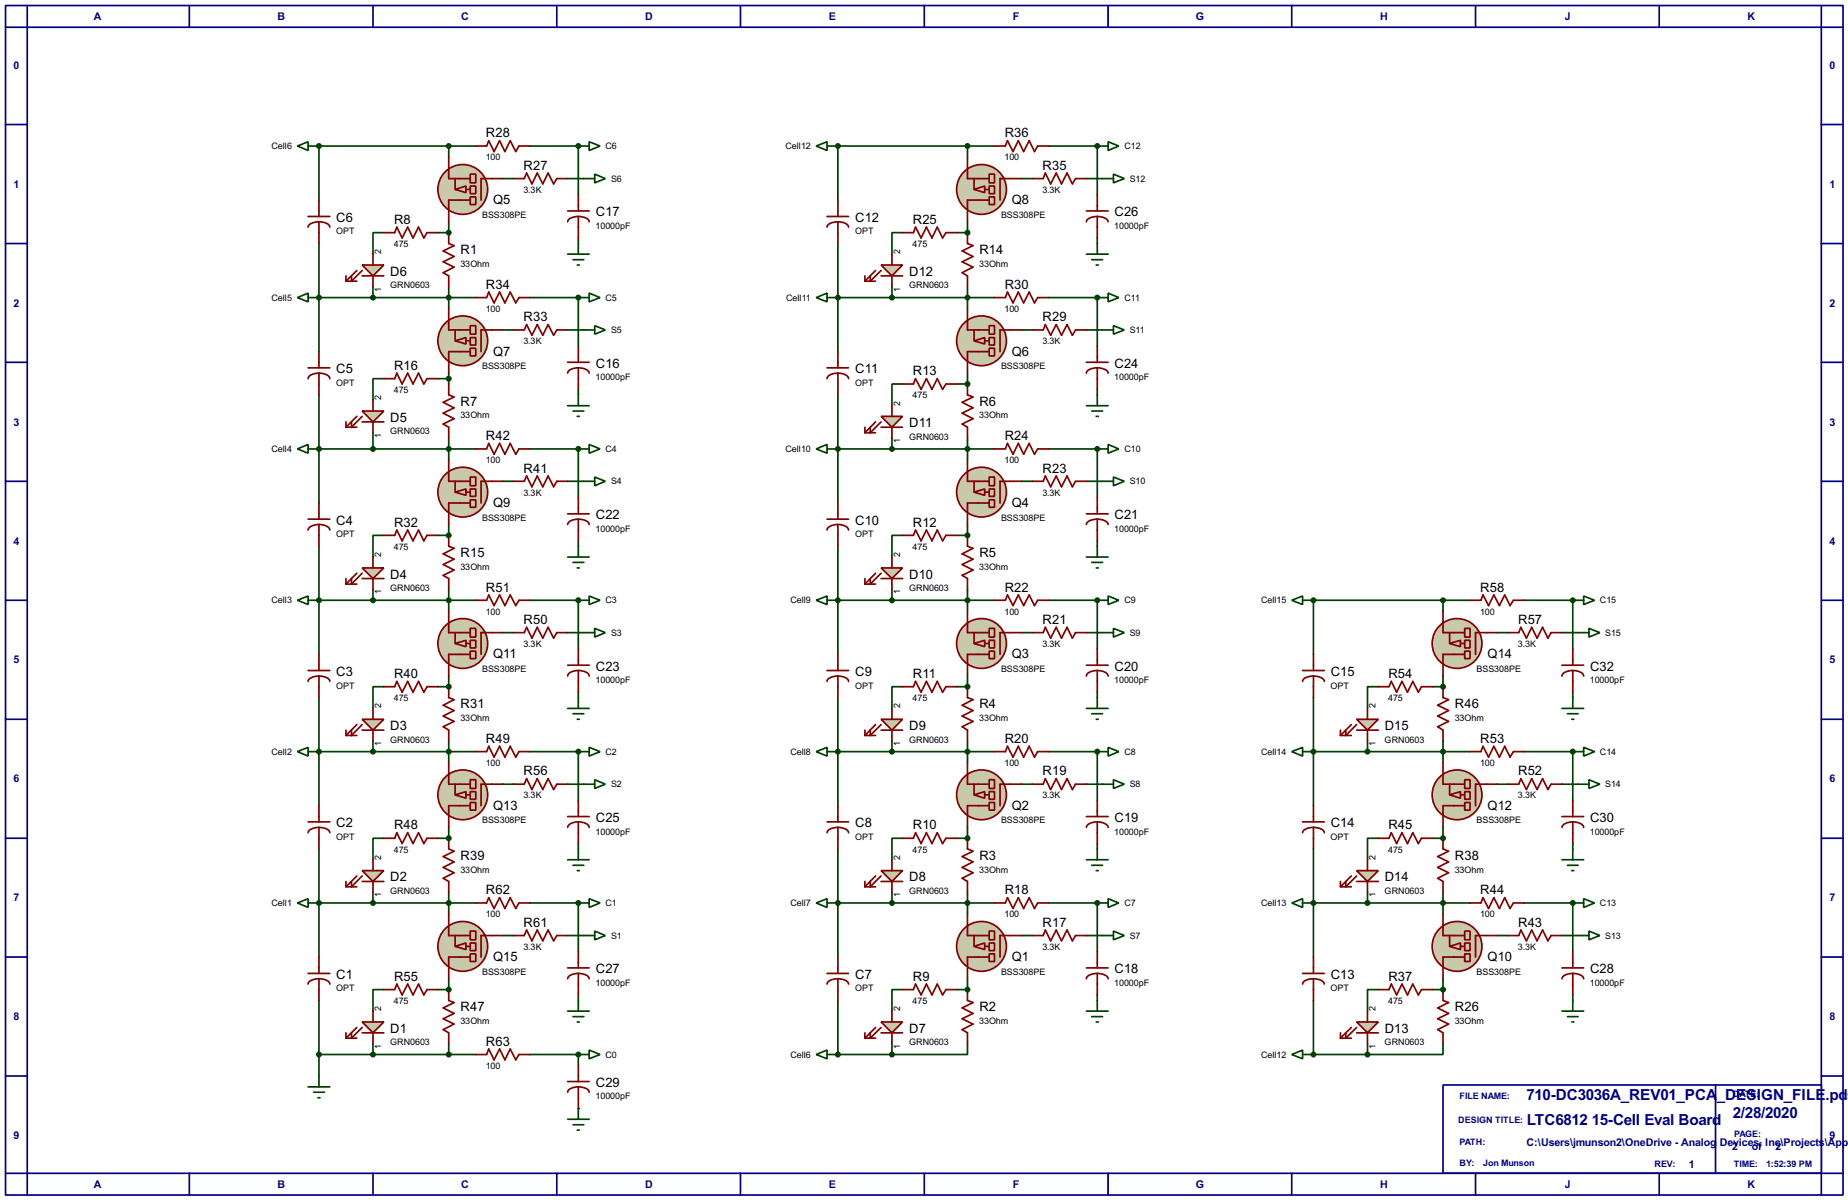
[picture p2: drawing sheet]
<svg xmlns="http://www.w3.org/2000/svg" width="434mm" height="282mm" viewBox="0 0 434 282" stroke-linecap="round" stroke-linejoin="round" font-family="sans-serif">
<defs><g id="words">
<g font-size="4" fill="#000080">
<text x="358.7" y="258.4">710-DC3036A_REV01_PCA</text>
<text x="403.5" y="258.4">_DESIGN_FILE</text>
<text x="407.2" y="262.5">2/28/2020</text>
<text x="429" y="258.4">.pd</text>
<text x="434.1" y="258.4">s</text>
<text x="358.8" y="264.2">LTC6812</text>
<text x="374.1" y="264.2">15-Cell Eval Board</text>
</g>
<g font-size="3.4">
<text x="114.2" y="32.3">R28</text>
<text x="236.1" y="32.3">R36</text>
<text x="123.1" y="39.9">R27</text>
<text x="245" y="39.9">R35</text>
<text x="115.9" y="48">Q5</text>
<text x="237.8" y="48">Q8</text>
<text x="79" y="52.1">C6</text>
<text x="92.6" y="52.6">R8</text>
<text x="140" y="50.8">C17</text>
<text x="201" y="52.1">C12</text>
<text x="214.5" y="52.6">R25</text>
<text x="261.9" y="50.8">C26</text>
<text x="108.3" y="59.8">R1</text>
<text x="230.2" y="59.8">R14</text>
<text x="91.7" y="64.8">D6</text>
<text x="213.7" y="64.8">D12</text>
<text x="114.2" y="67.8">R34</text>
<text x="236.1" y="67.8">R30</text>
<text x="123.1" y="75.5">R33</text>
<text x="245" y="75.5">R29</text>
<text x="115.9" y="83.6">Q7</text>
<text x="237.8" y="83.6">Q6</text>
<text x="79" y="87.7">C5</text>
<text x="92.6" y="86.8">R16</text>
<text x="140" y="86.4">C16</text>
<text x="201" y="87.7">C11</text>
<text x="214.5" y="88.2">R13</text>
<text x="261.9" y="86.4">C24</text>
<text x="108.3" y="95.3">R7</text>
<text x="230.2" y="95.3">R6</text>
<text x="91.7" y="99.1">D5</text>
<text x="213.7" y="100.3">D11</text>
<text x="114.2" y="103.4">R42</text>
<text x="236.1" y="103.4">R24</text>
<text x="123.1" y="111">R41</text>
<text x="245" y="111">R23</text>
<text x="115.9" y="119.1">Q9</text>
<text x="237.8" y="119.1">Q4</text>
<text x="79" y="123.3">C4</text>
<text x="92.6" y="123.7">R32</text>
<text x="140" y="122">C22</text>
<text x="201" y="123.3">C10</text>
<text x="214.5" y="123.7">R12</text>
<text x="261.9" y="122">C21</text>
<text x="108.3" y="130.9">R15</text>
<text x="230.2" y="130.9">R5</text>
<text x="91.7" y="136">D4</text>
<text x="213.7" y="136">D10</text>
<text x="114.2" y="139">R51</text>
<text x="236.1" y="139">R22</text>
<text x="347.9" y="139">R58</text>
<text x="123.1" y="146.6">R50</text>
<text x="245" y="146.6">R21</text>
<text x="356.8" y="146.6">R57</text>
<text x="115.9" y="154.7">Q11</text>
<text x="237.8" y="154.7">Q3</text>
<text x="349.6" y="154.7">Q14</text>
<text x="79" y="158.8">C3</text>
<text x="92.6" y="159.3">R40</text>
<text x="140" y="157.5">C23</text>
<text x="201" y="158.8">C9</text>
<text x="214.5" y="159.3">R11</text>
<text x="261.9" y="157.5">C20</text>
<text x="312.7" y="158.8">C15</text>
<text x="326.3" y="159.3">R54</text>
<text x="373.7" y="157.5">C32</text>
<text x="108.3" y="166.4">R31</text>
<text x="230.2" y="166.4">R4</text>
<text x="341.9" y="166.4">R46</text>
<text x="91.7" y="171.5">D3</text>
<text x="213.7" y="171.5">D9</text>
<text x="325.4" y="171.5">D15</text>
<text x="114.2" y="174.5">R49</text>
<text x="236.1" y="174.5">R20</text>
<text x="347.9" y="174.5">R53</text>
<text x="123.1" y="182.1">R56</text>
<text x="245" y="182.1">R19</text>
<text x="356.8" y="182.1">R52</text>
<text x="115.9" y="190.3">Q13</text>
<text x="237.8" y="190.3">Q2</text>
<text x="349.6" y="190.3">Q12</text>
<text x="79" y="194.4">C2</text>
<text x="92.6" y="194.8">R48</text>
<text x="140" y="193.1">C25</text>
<text x="201" y="194.4">C8</text>
<text x="214.5" y="194.8">R10</text>
<text x="261.9" y="193.1">C19</text>
<text x="312.7" y="194.4">C14</text>
<text x="326.3" y="194.8">R45</text>
<text x="373.7" y="193.1">C30</text>
<text x="108.3" y="202">R39</text>
<text x="230.2" y="202">R3</text>
<text x="341.9" y="202">R38</text>
<text x="91.7" y="207.1">D2</text>
<text x="213.7" y="207.1">D8</text>
<text x="325.4" y="207.1">D14</text>
<text x="114.2" y="210.1">R62</text>
<text x="236.1" y="210.1">R18</text>
<text x="347.9" y="210.1">R44</text>
<text x="123.1" y="217.7">R61</text>
<text x="245" y="217.7">R17</text>
<text x="356.8" y="217.7">R43</text>
<text x="115.9" y="225.8">Q15</text>
<text x="237.8" y="225.8">Q1</text>
<text x="349.6" y="225.8">Q10</text>
<text x="79" y="229.9">C1</text>
<text x="92.6" y="230.4">R55</text>
<text x="140" y="228.7">C27</text>
<text x="201" y="229.9">C7</text>
<text x="214.5" y="230.4">R9</text>
<text x="261.9" y="228.7">C18</text>
<text x="312.7" y="229.9">C13</text>
<text x="326.3" y="230.4">R37</text>
<text x="373.7" y="228.7">C28</text>
<text x="108.3" y="237.6">R47</text>
<text x="230.2" y="237.6">R2</text>
<text x="341.9" y="237.6">R26</text>
<text x="91.7" y="242.6">D1</text>
<text x="114.2" y="245.6">R63</text>
<text x="213.7" y="242.6">D7</text>
<text x="325.4" y="242.6">D13</text>
<text x="140" y="255.3">C29</text>
</g>
<g font-size="2.8" fill="#000080">
<text x="22" y="4.7">A</text>
<text x="65.2" y="4.7">B</text>
<text x="108.4" y="4.7">C</text>
<text x="151.6" y="4.7">D</text>
<text x="194.8" y="4.7">E</text>
<text x="238" y="4.7">F</text>
<text x="281" y="4.7">G</text>
<text x="324.3" y="4.7">H</text>
<text x="367.7" y="4.7">J</text>
<text x="410.6" y="4.7">K</text>
<text x="3.2" y="16.1">0</text>
<text x="429.9" y="16.1">0</text>
<text x="3.2" y="44.1">1</text>
<text x="429.9" y="44.1">1</text>
<text x="3.2" y="72">2</text>
<text x="429.9" y="72">2</text>
<text x="3.2" y="100">3</text>
<text x="429.9" y="100">3</text>
<text x="3.2" y="127.9">4</text>
<text x="429.9" y="127.9">4</text>
<text x="3.2" y="155.8">5</text>
<text x="429.9" y="155.8">5</text>
<text x="3.2" y="183.8">6</text>
<text x="429.9" y="183.8">6</text>
<text x="3.2" y="211.7">7</text>
<text x="429.9" y="211.7">7</text>
<text x="3.2" y="239.7">8</text>
<text x="429.9" y="239.7">8</text>
<text x="3.2" y="267.6">9</text>
<text x="358.7" y="269.2">C:\Users\jmunson2\OneDrive - Analog</text>
<text x="404.1" y="269.2">Devices, Inc\Projects</text>
<text x="428.8" y="269.2">\App</text>
<text x="429.9" y="267.6">9</text>
<text x="396.9" y="274.3">1</text>
<text x="407.1" y="270.2">2</text>
<text x="411.7" y="270.2">of</text>
<text x="417.2" y="270.2">2</text>
<text x="22" y="279">A</text>
<text x="65.2" y="279">B</text>
<text x="108.4" y="279">C</text>
<text x="151.6" y="279">D</text>
<text x="194.8" y="279">E</text>
<text x="238" y="279">F</text>
<text x="281" y="279">G</text>
<text x="324.3" y="279">H</text>
<text x="367.7" y="279">J</text>
<text x="410.6" y="279">K</text>
</g>
<g font-size="2.4">
<text x="63.8" y="35">Cell6</text>
<text x="142.3" y="35">C6</text>
<text x="184.6" y="35">Cell12</text>
<text x="264.2" y="35">C12</text>
<text x="114.2" y="37.7">100</text>
<text x="236.1" y="37.7">100</text>
<text x="123" y="45.3">3.3K</text>
<text x="143.6" y="42.7">S6</text>
<text x="245" y="45.3">3.3K</text>
<text x="265.5" y="42.7">S12</text>
<text x="113.3" y="51.2">BSS308PE</text>
<text x="140" y="53.8">10000pF</text>
<text x="235.2" y="51.2">BSS308PE</text>
<text x="261.9" y="53.8">10000pF</text>
<text x="79" y="55">OPT</text>
<text x="89.6" y="59.7" transform="rotate(-90 89.6 59.7)">2</text>
<text x="92.6" y="58">475</text>
<text x="200.9" y="55">OPT</text>
<text x="211.5" y="59.7" transform="rotate(-90 211.5 59.7)">2</text>
<text x="214.5" y="58">475</text>
<text x="108.2" y="62.7">33Ohm</text>
<text x="230.1" y="62.7">33Ohm</text>
<text x="63.8" y="70.6">Cell5</text>
<text x="89.6" y="68.5" transform="rotate(-90 89.6 68.5)">1</text>
<text x="91.7" y="67.7">GRN0603</text>
<text x="142.3" y="70.6">C5</text>
<text x="184.7" y="70.6">Cell11</text>
<text x="211.5" y="68.5" transform="rotate(-90 211.5 68.5)">1</text>
<text x="213.6" y="67.7">GRN0603</text>
<text x="264.2" y="70.6">C11</text>
<text x="114.2" y="73.3">100</text>
<text x="236.1" y="73.3">100</text>
<text x="123" y="80.8">3.3K</text>
<text x="143.6" y="78.2">S5</text>
<text x="245" y="80.8">3.3K</text>
<text x="265.5" y="78.2">S11</text>
<text x="113.3" y="86.7">BSS308PE</text>
<text x="140" y="89.4">10000pF</text>
<text x="235.2" y="86.7">BSS308PE</text>
<text x="261.9" y="89.4">10000pF</text>
<text x="79" y="90.7">OPT</text>
<text x="89.6" y="94" transform="rotate(-90 89.6 94)">2</text>
<text x="92.6" y="92.3">475</text>
<text x="200.9" y="90.7">OPT</text>
<text x="211.5" y="95.3" transform="rotate(-90 211.5 95.3)">2</text>
<text x="214.5" y="93.6">475</text>
<text x="108.2" y="98.2">33Ohm</text>
<text x="230.1" y="98.2">33Ohm</text>
<text x="63.8" y="106.2">Cell4</text>
<text x="89.6" y="102.8" transform="rotate(-90 89.6 102.8)">1</text>
<text x="91.7" y="102.1">GRN0603</text>
<text x="142.3" y="106.2">C4</text>
<text x="184.6" y="106.2">Cell10</text>
<text x="211.5" y="104.1" transform="rotate(-90 211.5 104.1)">1</text>
<text x="213.6" y="103.4">GRN0603</text>
<text x="264.2" y="106.2">C10</text>
<text x="114.2" y="108.8">100</text>
<text x="143.6" y="113.8">S4</text>
<text x="236.1" y="108.8">100</text>
<text x="265.5" y="113.8">S10</text>
<text x="123" y="116.5">3.3K</text>
<text x="245" y="116.5">3.3K</text>
<text x="113.3" y="122.3">BSS308PE</text>
<text x="140" y="124.9">10000pF</text>
<text x="235.2" y="122.3">BSS308PE</text>
<text x="261.9" y="124.9">10000pF</text>
<text x="79" y="126.2">OPT</text>
<text x="89.6" y="130.9" transform="rotate(-90 89.6 130.9)">2</text>
<text x="92.6" y="129.2">475</text>
<text x="200.9" y="126.2">OPT</text>
<text x="211.5" y="130.9" transform="rotate(-90 211.5 130.9)">2</text>
<text x="214.5" y="129.2">475</text>
<text x="108.2" y="133.8">33Ohm</text>
<text x="230.1" y="133.8">33Ohm</text>
<text x="63.8" y="141.7">Cell3</text>
<text x="89.6" y="139.6" transform="rotate(-90 89.6 139.6)">1</text>
<text x="91.7" y="138.9">GRN0603</text>
<text x="142.3" y="141.7">C3</text>
<text x="185.7" y="141.7">Cell9</text>
<text x="211.5" y="139.6" transform="rotate(-90 211.5 139.6)">1</text>
<text x="213.6" y="138.9">GRN0603</text>
<text x="264.2" y="141.7">C9</text>
<text x="296.3" y="141.7">Cell15</text>
<text x="376" y="141.7">C15</text>
<text x="114.2" y="144.4">100</text>
<text x="143.6" y="149.3">S3</text>
<text x="236.1" y="144.4">100</text>
<text x="265.5" y="149.3">S9</text>
<text x="347.8" y="144.4">100</text>
<text x="377.2" y="149.3">S15</text>
<text x="123" y="152">3.3K</text>
<text x="245" y="152">3.3K</text>
<text x="356.7" y="152">3.3K</text>
<text x="79" y="161.8">OPT</text>
<text x="113.3" y="157.9">BSS308PE</text>
<text x="140" y="160.5">10000pF</text>
<text x="200.9" y="161.8">OPT</text>
<text x="235.2" y="157.9">BSS308PE</text>
<text x="261.9" y="160.5">10000pF</text>
<text x="312.7" y="161.8">OPT</text>
<text x="347" y="157.9">BSS308PE</text>
<text x="373.6" y="160.5">10000pF</text>
<text x="89.6" y="166.4" transform="rotate(-90 89.6 166.4)">2</text>
<text x="92.6" y="164.7">475</text>
<text x="211.5" y="166.4" transform="rotate(-90 211.5 166.4)">2</text>
<text x="214.5" y="164.7">475</text>
<text x="323.3" y="166.4" transform="rotate(-90 323.3 166.4)">2</text>
<text x="326.2" y="164.7">475</text>
<text x="108.2" y="169.4">33Ohm</text>
<text x="230.1" y="169.4">33Ohm</text>
<text x="341.9" y="169.4">33Ohm</text>
<text x="63.8" y="177.3">Cell2</text>
<text x="89.6" y="175.2" transform="rotate(-90 89.6 175.2)">1</text>
<text x="91.7" y="174.5">GRN0603</text>
<text x="114.2" y="180">100</text>
<text x="142.3" y="177.3">C2</text>
<text x="185.7" y="177.3">Cell8</text>
<text x="211.5" y="175.1" transform="rotate(-90 211.5 175.1)">1</text>
<text x="213.6" y="174.5">GRN0603</text>
<text x="236.1" y="180">100</text>
<text x="264.2" y="177.3">C8</text>
<text x="296.3" y="177.3">Cell14</text>
<text x="323.3" y="175.2" transform="rotate(-90 323.3 175.2)">1</text>
<text x="325.4" y="174.5">GRN0603</text>
<text x="347.8" y="180">100</text>
<text x="376" y="177.3">C14</text>
<text x="143.6" y="184.9">S2</text>
<text x="265.5" y="184.9">S8</text>
<text x="377.2" y="184.9">S14</text>
<text x="123" y="187.6">3.3K</text>
<text x="245" y="187.6">3.3K</text>
<text x="356.7" y="187.6">3.3K</text>
<text x="79" y="197.3">OPT</text>
<text x="113.3" y="193.4">BSS308PE</text>
<text x="140" y="196.1">10000pF</text>
<text x="200.9" y="197.3">OPT</text>
<text x="235.2" y="193.4">BSS308PE</text>
<text x="261.9" y="196.1">10000pF</text>
<text x="312.7" y="197.3">OPT</text>
<text x="347" y="193.4">BSS308PE</text>
<text x="373.6" y="196.1">10000pF</text>
<text x="89.6" y="202" transform="rotate(-90 89.6 202)">2</text>
<text x="92.6" y="200.3">475</text>
<text x="211.5" y="201.9" transform="rotate(-90 211.5 201.9)">2</text>
<text x="214.5" y="200.3">475</text>
<text x="323.3" y="202" transform="rotate(-90 323.3 202)">2</text>
<text x="326.2" y="200.3">475</text>
<text x="108.2" y="205">33Ohm</text>
<text x="230.1" y="205">33Ohm</text>
<text x="341.9" y="205">33Ohm</text>
<text x="63.8" y="212.8">Cell1</text>
<text x="89.6" y="210.8" transform="rotate(-90 89.6 210.8)">1</text>
<text x="91.7" y="210">GRN0603</text>
<text x="114.2" y="215.5">100</text>
<text x="142.3" y="212.8">C1</text>
<text x="185.7" y="212.8">Cell7</text>
<text x="211.5" y="210.8" transform="rotate(-90 211.5 210.8)">1</text>
<text x="213.6" y="210">GRN0603</text>
<text x="236.1" y="215.5">100</text>
<text x="264.2" y="212.8">C7</text>
<text x="296.3" y="212.8">Cell13</text>
<text x="323.3" y="210.7" transform="rotate(-90 323.3 210.7)">1</text>
<text x="325.4" y="210">GRN0603</text>
<text x="347.8" y="215.5">100</text>
<text x="376" y="212.8">C13</text>
<text x="143.6" y="220.5">S1</text>
<text x="265.5" y="220.5">S7</text>
<text x="377.2" y="220.5">S13</text>
<text x="123" y="223.1">3.3K</text>
<text x="245" y="223.1">3.3K</text>
<text x="356.7" y="223.1">3.3K</text>
<text x="79" y="232.9">OPT</text>
<text x="113.3" y="229">BSS308PE</text>
<text x="140" y="231.6">10000pF</text>
<text x="200.9" y="232.9">OPT</text>
<text x="235.2" y="229">BSS308PE</text>
<text x="261.9" y="231.6">10000pF</text>
<text x="312.7" y="232.9">OPT</text>
<text x="347" y="229">BSS308PE</text>
<text x="373.6" y="231.6">10000pF</text>
<text x="89.6" y="237.5" transform="rotate(-90 89.6 237.5)">2</text>
<text x="92.6" y="235.8">475</text>
<text x="211.5" y="237.5" transform="rotate(-90 211.5 237.5)">2</text>
<text x="214.5" y="235.8">475</text>
<text x="323.3" y="237.5" transform="rotate(-90 323.3 237.5)">2</text>
<text x="326.2" y="235.8">475</text>
<text x="91.7" y="245.6">GRN0603</text>
<text x="108.2" y="240.5">33Ohm</text>
<text x="213.6" y="245.6">GRN0603</text>
<text x="230.1" y="240.5">33Ohm</text>
<text x="325.4" y="245.6">GRN0603</text>
<text x="341.9" y="240.5">33Ohm</text>
<text x="89.6" y="246.3" transform="rotate(-90 89.6 246.3)">1</text>
<text x="114.2" y="251.1">100</text>
<text x="142.3" y="248.4">C0</text>
<text x="185.7" y="248.4">Cell6</text>
<text x="211.5" y="246.3" transform="rotate(-90 211.5 246.3)">1</text>
<text x="296.3" y="248.4">Cell12</text>
<text x="323.3" y="246.3" transform="rotate(-90 323.3 246.3)">1</text>
<text x="140" y="258.3">10000pF</text>
</g>
<g font-size="2.4" fill="#000080">
<text x="407.2" y="257.8">DATE:</text>
<text x="342.7" y="263.7">DESIGN TITLE:</text>
<text x="343" y="258.3">FILE NAME:</text>
<text x="343" y="269">PATH:</text>
<text x="407.5" y="267.2">PAGE:</text>
<text x="343" y="274">BY:</text>
<text x="348.5" y="274">Jon Munson</text>
<text x="388.8" y="274.1">REV:</text>
<text x="407.4" y="274.1">TIME:</text>
<text x="415" y="274.1">1:52:39 PM</text>
</g>
</g></defs>
<g fill="none" stroke="#000080" stroke-width=".4">
<path d="M1.3 1.3h431.8v279.4h-431.8zM6.4 6.4h421.6v269.2h-421.6zM6.4 1.3v5.1h-5.1M44.5 1.3v5.1M87.7 1.3v5.1M130.9 1.3v5.1M174 1.3v5.1M217.2 1.3v5.1M260.4 1.3v5.1M303.6 1.3v5.1M346.8 1.3v5.1M389.9 1.3v5.1"/>
<path d="M428 1.3v5.1h5.1M1.3 29.3h5.1M428 29.3h5.1M1.3 57.2h5.1M428 57.2h5.1M1.3 85.1h5.1M428 85.1h5.1M1.3 113.1h5.1M428 113.1h5.1M1.3 141h5.1M428 141h5.1M1.3 169h5.1"/>
<path d="M428 169h5.1M1.3 196.9h5.1M428 196.9h5.1M1.3 224.8h5.1M428 224.8h5.1M1.3 252.8h5.1M428 252.8h5.1M1.3 275.6h5.1v5.1M44.5 275.6v5.1M87.7 275.6v5.1M130.9 275.6v5.1M174 275.6v5.1"/>
<path d="M217.2 275.6v5.1M260.4 275.6v5.1M303.6 275.6v5.1M346.8 275.6v5.1M389.9 275.6v5.1M433.1 275.6h-5.1v5.1"/>
</g>
<path d="M339.1 254.9h88.9v20.7h-88.9z" fill="#fff" stroke="#000080" stroke-width=".4"/>
<path d="M403.2 254.9v20.7" fill="none" stroke="#000080" stroke-width=".4"/>
<g fill="none" stroke="#004000" stroke-width=".4">
<path d="M118.2 42h2.5M133.4 42h3.8M135.9 55.9v1.3M240.1 42h2.5M255.3 42h3.8M257.9 55.9v1.3M118.2 77.5h2.5M133.4 77.5h3.8M240.1 77.5h2.5M255.3 77.5h3.8M135.9 91.5v1.3M257.9 91.5v1.3"/>
<path d="M105.5 105.5h6.3M105.5 102.9v5.1M118.2 113.1h2.5M133.4 113.1h3.8M227.4 105.5h6.3M227.4 102.9v5.1M240.1 113.1h2.5M255.3 113.1h3.8M105.5 138.5v5.1M135.9 127.1v1.2M227.4 138.5v5.1M257.9 127.1v1.2"/>
<path d="M105.5 141h6.3M118.2 148.6h2.5M133.4 148.6h3.8M227.4 141h6.3M240.1 148.6h2.5M255.3 148.6h3.8M351.8 148.6h2.6M367.1 148.6h3.8M105.5 174v5.1M105.5 176.6h6.3M135.9 162.6v1.3M227.4 176.6h6.3"/>
<path d="M227.4 174v5.1M257.9 162.6v1.3M339.1 176.6h6.4M339.1 174v5.1M118.2 184.2h2.5M133.4 184.2h3.8M135.9 198.2v1.2M240.1 184.2h2.5M255.3 184.2h3.8M257.9 198.2v1.2M351.8 184.2h2.6M367.1 184.2h3.8"/>
<path d="M105.5 209.6v5.1M105.5 212.1h6.3M118.2 219.8h2.5M133.4 219.8h3.8M227.4 212.1h6.3M227.4 209.6v5.1M240.1 219.8h2.5M255.3 219.8h3.8M339.1 212.1h6.4M339.1 209.6v5.1M351.8 219.8h2.6M367.1 219.8h3.8"/>
<path d="M135.9 233.7v1.3M257.9 233.7v1.3M369.6 233.7v1.3M105.5 245.2v2.5h6.3"/>
</g>
<g fill="#004000">
<circle cx="135.9" cy="260.4" r=".2"/>
<circle cx="135.9" cy="247.7" r=".2"/>
</g>
<path d="M124.5 247.7h11.4v2.5" fill="none" stroke="#004000" stroke-width=".4"/>
<circle cx="75" cy="69.9" r=".2" fill="#004000"/>
<path d="M75 57.2v25.4" fill="none" stroke="#004000" stroke-width=".4"/>
<circle cx="75" cy="105.5" r=".2" fill="#004000"/>
<path d="M75 92.8v25.4" fill="none" stroke="#004000" stroke-width=".4"/>
<circle cx="75" cy="141" r=".2" fill="#004000"/>
<path d="M75 128.3v25.4" fill="none" stroke="#004000" stroke-width=".4"/>
<circle cx="75" cy="176.6" r=".2" fill="#004000"/>
<path d="M75 163.9v25.4" fill="none" stroke="#004000" stroke-width=".4"/>
<circle cx="75" cy="212.1" r=".2" fill="#004000"/>
<path d="M75 199.4v25.4" fill="none" stroke="#004000" stroke-width=".4"/>
<circle cx="196.9" cy="69.9" r=".2" fill="#004000"/>
<path d="M196.9 57.2v25.4" fill="none" stroke="#004000" stroke-width=".4"/>
<circle cx="196.9" cy="105.5" r=".2" fill="#004000"/>
<path d="M196.9 92.8v25.4" fill="none" stroke="#004000" stroke-width=".4"/>
<circle cx="308.7" cy="141" r=".2" fill="#004000"/>
<path d="M308.7 141v12.7" fill="none" stroke="#004000" stroke-width=".4"/>
<circle cx="196.9" cy="141" r=".2" fill="#004000"/>
<path d="M196.9 128.3v25.4" fill="none" stroke="#004000" stroke-width=".4"/>
<circle cx="308.7" cy="176.6" r=".2" fill="#004000"/>
<path d="M308.7 163.9v25.4" fill="none" stroke="#004000" stroke-width=".4"/>
<circle cx="196.9" cy="176.6" r=".2" fill="#004000"/>
<path d="M196.9 163.9v25.4" fill="none" stroke="#004000" stroke-width=".4"/>
<circle cx="308.7" cy="212.1" r=".2" fill="#004000"/>
<path d="M308.7 199.4v25.4" fill="none" stroke="#004000" stroke-width=".4"/>
<circle cx="196.9" cy="212.1" r=".2" fill="#004000"/>
<g fill="none" stroke="#004000" stroke-width=".4">
<path d="M90.2 54.7h-2.5v5M212.1 54.7h-2.5v5M227.4 52.1v2.6M90.2 89h-2.5v5M102.9 89h2.6M105.5 87.7v2.5M212.1 90.2h-2.5v5.1M90.2 125.8h-2.5v5.1M212.1 125.8h-2.5v5.1M90.2 161.3h-2.5v5.1M212.1 161.3h-2.5v5.1M323.9 161.3h-2.5v5.1"/>
<path d="M90.2 196.9h-2.5v5.1M196.9 199.4v25.4M212.1 196.9h-2.5v5.1M323.9 196.9h-2.5v5.1M90.2 232.5h-2.5v5M212.1 232.5h-2.5v5M323.9 232.5h-2.5v5"/>
</g>
<circle cx="227.4" cy="54.7" r=".2" fill="#004000"/>
<path d="M224.8 54.7h2.6M339.1 229.9v2.6" fill="none" stroke="#004000" stroke-width=".4"/>
<circle cx="339.1" cy="232.5" r=".2" fill="#004000"/>
<path d="M339.1 194.4v2.5M336.6 232.5h2.5" fill="none" stroke="#004000" stroke-width=".4"/>
<circle cx="339.1" cy="196.9" r=".2" fill="#004000"/>
<path d="M105.5 52.1v2.6M336.6 196.9h2.5" fill="none" stroke="#004000" stroke-width=".4"/>
<circle cx="105.5" cy="54.7" r=".2" fill="#004000"/>
<path d="M102.9 54.7h2.6M227.4 229.9v2.6" fill="none" stroke="#004000" stroke-width=".4"/>
<circle cx="227.4" cy="232.5" r=".2" fill="#004000"/>
<path d="M227.4 194.4v2.5M224.8 232.5h2.6" fill="none" stroke="#004000" stroke-width=".4"/>
<circle cx="227.4" cy="196.9" r=".2" fill="#004000"/>
<path d="M339.1 158.8v2.5M224.8 196.9h2.6" fill="none" stroke="#004000" stroke-width=".4"/>
<circle cx="339.1" cy="161.3" r=".2" fill="#004000"/>
<path d="M227.4 87.7v2.5M336.6 161.3h2.5" fill="none" stroke="#004000" stroke-width=".4"/>
<circle cx="227.4" cy="90.2" r=".2" fill="#004000"/>
<path d="M224.8 90.2h2.6M227.4 123.2v2.6" fill="none" stroke="#004000" stroke-width=".4"/>
<circle cx="227.4" cy="125.8" r=".2" fill="#004000"/>
<path d="M224.8 125.8h2.6M227.4 158.8v2.5" fill="none" stroke="#004000" stroke-width=".4"/>
<circle cx="227.4" cy="161.3" r=".2" fill="#004000"/>
<path d="M105.5 123.2v2.6M224.8 161.3h2.6" fill="none" stroke="#004000" stroke-width=".4"/>
<circle cx="105.5" cy="125.8" r=".2" fill="#004000"/>
<path d="M102.9 125.8h2.6M105.5 158.8v2.5" fill="none" stroke="#004000" stroke-width=".4"/>
<circle cx="105.5" cy="161.3" r=".2" fill="#004000"/>
<path d="M102.9 161.3h2.6M105.5 194.4v2.5" fill="none" stroke="#004000" stroke-width=".4"/>
<circle cx="105.5" cy="196.9" r=".2" fill="#004000"/>
<path d="M102.9 196.9h2.6M105.5 229.9v2.6" fill="none" stroke="#004000" stroke-width=".4"/>
<circle cx="105.5" cy="232.5" r=".2" fill="#004000"/>
<g fill="none" stroke="#004000" stroke-width=".4">
<path d="M105.5 69.9h6.3M105.5 67.4v5M75 105.5h30.5M87.7 101.7v3.8M87.7 138.5v2.5M75 141h30.5M75 176.6h30.5M87.7 174v2.6M75 212.1h30.5M87.7 209.6v2.5M135.9 212.1v11.5M75 235v17.8"/>
<path d="M102.9 232.5h2.6M75 247.7h30.5M87.7 245.2v2.5"/>
</g>
<circle cx="135.9" cy="212.1" r=".2" fill="#004000"/>
<path d="M135.9 176.6v11.4M124.5 212.1h11.4" fill="none" stroke="#004000" stroke-width=".4"/>
<circle cx="135.9" cy="176.6" r=".2" fill="#004000"/>
<path d="M135.9 141v11.5M124.5 176.6h11.4" fill="none" stroke="#004000" stroke-width=".4"/>
<circle cx="135.9" cy="141" r=".2" fill="#004000"/>
<path d="M135.9 105.5v11.4M124.5 141h11.4" fill="none" stroke="#004000" stroke-width=".4"/>
<circle cx="135.9" cy="105.5" r=".2" fill="#004000"/>
<path d="M135.9 69.9v11.4M124.5 105.5h11.4" fill="none" stroke="#004000" stroke-width=".4"/>
<circle cx="135.9" cy="69.9" r=".2" fill="#004000"/>
<path d="M75 34.3v12.7M111.8 34.3h-6.3v2.6M75 69.9h30.5M87.7 67.4v2.5M124.5 69.9h11.4" fill="none" stroke="#004000" stroke-width=".4"/>
<circle cx="75" cy="34.3" r=".2" fill="#004000"/>
<path d="M75 34.3h30.5M196.9 235v12.7" fill="none" stroke="#004000" stroke-width=".4"/>
<circle cx="196.9" cy="247.7" r=".2" fill="#004000"/>
<path d="M196.9 34.3v12.7M196.9 105.5h30.5M209.6 102.9v2.6M209.6 138.5v2.5M196.9 141h30.5M196.9 176.6h30.5M209.6 174v2.6M196.9 212.1h30.5M209.6 209.6v2.5M196.9 247.7h12.7M209.6 245.2v2.5M227.4 245.2v2.5h-17.8" fill="none" stroke="#004000" stroke-width=".4"/>
<circle cx="196.9" cy="34.3" r=".2" fill="#004000"/>
<path d="M196.9 34.3h36.8M227.4 34.3v2.6M209.6 67.4v2.5h-12.7M308.7 141h36.8M339.1 141v2.6M308.7 176.6h30.4M321.4 174v2.6M308.7 212.1h30.4M321.4 209.6v2.5M308.7 235v12.7" fill="none" stroke="#004000" stroke-width=".4"/>
<circle cx="308.7" cy="247.7" r=".2" fill="#004000"/>
<path d="M124.5 34.3h11.4M308.7 247.7h12.7M321.4 245.2v2.5M339.1 245.2v2.5h-17.7" fill="none" stroke="#004000" stroke-width=".4"/>
<circle cx="135.9" cy="34.3" r=".2" fill="#004000"/>
<path d="M135.9 34.3v11.5M358.2 141h11.4M369.6 162.6v1.3M369.6 198.2v1.2" fill="none" stroke="#004000" stroke-width=".4"/>
<circle cx="369.6" cy="141" r=".2" fill="#004000"/>
<path d="M369.6 141v11.5M358.2 176.6h11.4" fill="none" stroke="#004000" stroke-width=".4"/>
<circle cx="369.6" cy="176.6" r=".2" fill="#004000"/>
<path d="M369.6 176.6v11.4M358.2 212.1h11.4" fill="none" stroke="#004000" stroke-width=".4"/>
<circle cx="369.6" cy="212.1" r=".2" fill="#004000"/>
<path d="M246.4 212.1h11.5M369.6 212.1v11.5" fill="none" stroke="#004000" stroke-width=".4"/>
<circle cx="257.9" cy="212.1" r=".2" fill="#004000"/>
<path d="M246.4 176.6h11.5M257.9 212.1v11.5" fill="none" stroke="#004000" stroke-width=".4"/>
<circle cx="257.9" cy="176.6" r=".2" fill="#004000"/>
<path d="M246.4 141h11.5M257.9 176.6v11.4" fill="none" stroke="#004000" stroke-width=".4"/>
<circle cx="257.9" cy="141" r=".2" fill="#004000"/>
<path d="M246.4 105.5h11.5M257.9 141v11.5" fill="none" stroke="#004000" stroke-width=".4"/>
<circle cx="257.9" cy="105.5" r=".2" fill="#004000"/>
<path d="M246.4 69.9h11.5M257.9 105.5v11.4" fill="none" stroke="#004000" stroke-width=".4"/>
<circle cx="257.9" cy="69.9" r=".2" fill="#004000"/>
<path d="M246.4 34.3h11.5M257.9 69.9v11.4" fill="none" stroke="#004000" stroke-width=".4"/>
<circle cx="257.9" cy="34.3" r=".2" fill="#004000"/>
<path d="M257.9 34.3v11.5M209.6 69.9h24.1M227.4 67.4v5M133.4 237.5h5.1M134.7 238.8h2.5M135.9 235v2.5M135.7 240.1h.5" fill="none" stroke="#004000" stroke-width=".4"/>
<path d="M133.4 227.4h5.1M135.9 228.7h.6a2.03 2.03 0 0 1 2 1.2M135.9 228.7h-.6a2.01 2.01 0 0 0-1.9 1.2M135.9 223.6v3.8M135.9 228.7v5M111.8 247.7h2.6l.5-1.3 1.2 2.6 1.3-2.6 1.3 2.6 1.2-2.6 1.3 2.6 .8-1.3h2.5" fill="none" stroke="#800000" stroke-width=".4"/>
<g fill="#c8c8aa" stroke="#800000" stroke-width=".4">
<path d="M107 222.3l2.5-.8v1.6z"/>
<circle cx="108.7" cy="222.3" r="5.9"/>
</g>
<path d="M110.5 224.1h1.3v1.8h-1.3z" fill="#c8c8aa" stroke="#800000" stroke-width=".4"/>
<path d="M105.5 217.2v2.6h5M107 219.8v2.5M115.6 219.8h-2.5v5M109.5 222.3h1M110.5 224.8h-5v2.3" fill="none" stroke="#800000" stroke-width=".4"/>
<g fill="#c8c8aa" stroke="#800000" stroke-width=".4">
<path d="M110.5 218.7h1.3v2.1h-1.3z"/>
<path d="M110.5 221.5h1.3v1.8h-1.3z"/>
</g>
<path d="M133.4 191.8h5.1M135.9 193.1a2.33 2.33 0 0 1 2.6 1.3M135.9 193.1a2.29 2.29 0 0 0-2.5 1.3M135.9 188v3.8M135.9 193.1v5.1M105.5 214.7v2.5M111.8 212.1h2.6l.5-1.2 1.2 2.5 1.3-2.5 1.3 2.5 1.2-2.5 1.3 2.5 .8-1.3h2.5M115.6 219.8h2.6M120.7 219.8h2.5l.6-1.3 1.2 2.5 1.3-2.5 1.3 2.5 1.2-2.5 1.3 2.5 .8-1.2h2.5M105.5 227.4v2.5M105.5 232.5v2.5l1.2 .5-2.5 1.3 2.5 1.3-2.5 1.2 2.5 1.3-2.5 1.3 1.3 .7v2.6" fill="none" stroke="#800000" stroke-width=".4"/>
<path d="M135.9 199.4v2.6M133.4 202h5.1M134.7 203.3h2.5M135.7 204.5h.5" fill="none" stroke="#004000" stroke-width=".4"/>
<g fill="#c8c8aa" stroke="#800000" stroke-width=".4">
<path d="M107 186.7l2.5-.7v1.5z"/>
<circle cx="108.7" cy="186.7" r="5.9"/>
</g>
<path d="M110.5 188.5h1.3v1.8h-1.3z" fill="#c8c8aa" stroke="#800000" stroke-width=".4"/>
<path d="M105.5 181.7v2.5h5M107 184.2v2.5M109.5 186.7h1M110.5 189.3h-5v2.3M115.6 184.2h-2.5v5.1" fill="none" stroke="#800000" stroke-width=".4"/>
<g fill="#c8c8aa" stroke="#800000" stroke-width=".4">
<path d="M110.5 183.2h1.3v2h-1.3z"/>
<path d="M110.5 186h1.3v1.8h-1.3z"/>
</g>
<path d="M133.4 156.3h5.1M135.9 157.5a2.27 2.27 0 0 1 2.6 1.3M135.9 157.5a2.24 2.24 0 0 0-2.5 1.3M135.9 152.5v3.8M135.9 157.5v5.1M105.5 179.1v2.6M111.8 176.6h2.6l.5-1.3 1.2 2.6 1.3-2.6 1.3 2.6 1.2-2.6 1.3 2.6 .8-1.3h2.5M105.5 191.8v2.6M105.5 196.9v2.5l1.2 .6-2.5 1.2 2.5 1.3-2.5 1.3 2.5 1.2-2.5 1.3 1.3 .8v2.5M115.6 184.2h2.6M120.7 184.2h2.5l.6-1.3 1.2 2.6 1.3-2.6 1.3 2.6 1.2-2.6 1.3 2.6 .8-1.3h2.5" fill="none" stroke="#800000" stroke-width=".4"/>
<path d="M133.4 166.4h5.1M134.7 167.7h2.5M135.7 169h.5M135.9 163.9v2.5" fill="none" stroke="#004000" stroke-width=".4"/>
<g fill="#c8c8aa" stroke="#800000" stroke-width=".4">
<path d="M107 151.2l2.5-.8v1.5z"/>
<circle cx="108.7" cy="151.2" r="5.9"/>
</g>
<path d="M110.5 153h1.3v1.7h-1.3z" fill="#c8c8aa" stroke="#800000" stroke-width=".4"/>
<path d="M105.5 146.1v2.5h5M107 148.6v2.6M109.5 151.2h1M110.5 153.7h-5v2.3M115.6 148.6h-2.5v5.1" fill="none" stroke="#800000" stroke-width=".4"/>
<g fill="#c8c8aa" stroke="#800000" stroke-width=".4">
<path d="M110.5 147.6h1.3v2.1h-1.3z"/>
<path d="M110.5 150.4h1.3v1.8h-1.3z"/>
</g>
<path d="M135.9 116.9v3.8M133.4 120.7h5.1M135.9 122h.6a2.03 2.03 0 0 1 2 1.2M135.9 122h-.6a2.01 2.01 0 0 0-1.9 1.2M135.9 122v5.1M105.5 143.6v2.5M105.5 156.3v2.5M111.8 141h2.6l.5-1.2 1.2 2.5 1.3-2.5 1.3 2.5 1.2-2.5 1.3 2.5 .8-1.3h2.5M115.6 148.6h2.6M120.7 148.6h2.5l.6-1.2 1.2 2.5 1.3-2.5 1.3 2.5 1.2-2.5 1.3 2.5 .8-1.3h2.5M105.5 161.3v2.6l1.2 .5-2.5 1.3 2.5 1.2-2.5 1.3 2.5 1.3-2.5 1.2 1.3 .8v2.5" fill="none" stroke="#800000" stroke-width=".4"/>
<path d="M133.4 130.9h5.1M134.7 132.1h2.5M135.7 133.4h.5M135.9 128.3v2.6" fill="none" stroke="#004000" stroke-width=".4"/>
<g fill="#c8c8aa" stroke="#800000" stroke-width=".4">
<path d="M107 115.6l2.5-.7v1.5z"/>
<circle cx="108.7" cy="115.6" r="5.9"/>
</g>
<path d="M110.5 117.4h1.3v1.8h-1.3z" fill="#c8c8aa" stroke="#800000" stroke-width=".4"/>
<path d="M105.5 110.5v2.6h5M107 113.1v2.5M109.5 115.6h1M110.5 118.2h-5v2.3M115.6 113.1h-2.5v5.1" fill="none" stroke="#800000" stroke-width=".4"/>
<g fill="#c8c8aa" stroke="#800000" stroke-width=".4">
<path d="M110.5 112.1h1.3v2h-1.3z"/>
<path d="M110.5 114.9h1.3v1.7h-1.3z"/>
</g>
<path d="M133.4 85.1h5.1M135.9 86.4h.6a2.03 2.03 0 0 1 2 1.3M135.9 86.4h-.6a2.01 2.01 0 0 0-1.9 1.3M135.9 81.3v3.8M135.9 86.4v5.1M105.5 108v2.5M111.8 105.5h2.6l.5-1.3 1.2 2.5 1.3-2.5 1.3 2.5 1.2-2.5 1.3 2.5 .8-1.2h2.5M115.6 113.1h2.6M120.7 113.1h2.5l.6-1.3 1.2 2.6 1.3-2.6 1.3 2.6 1.2-2.6 1.3 2.6 .8-1.3h2.5M105.5 120.7v2.5M105.5 125.8v2.5l1.2 .5-2.5 1.3 2.5 1.3-2.5 1.2 2.5 1.3-2.5 1.3 1.3 .7v2.6" fill="none" stroke="#800000" stroke-width=".4"/>
<path d="M133.4 95.3h5.1M134.7 96.6h2.5M135.7 97.8h.5M135.9 92.8v2.5" fill="none" stroke="#004000" stroke-width=".4"/>
<g fill="#c8c8aa" stroke="#800000" stroke-width=".4">
<path d="M107 80.1l2.5-.8v1.5z"/>
<circle cx="108.7" cy="80.1" r="5.9"/>
</g>
<path d="M110.5 81.8h1.3v1.8h-1.3z" fill="#c8c8aa" stroke="#800000" stroke-width=".4"/>
<path d="M105.5 75v2.5h5M107 77.5v2.6M115.6 77.5h-2.5v5.1M109.5 80.1h1M110.5 82.6h-5v2.3" fill="none" stroke="#800000" stroke-width=".4"/>
<g fill="#c8c8aa" stroke="#800000" stroke-width=".4">
<path d="M110.5 76.5h1.3v2h-1.3z"/>
<path d="M110.5 79.3h1.3v1.8h-1.3z"/>
</g>
<path d="M105.5 72.4v2.6M111.8 69.9h2.6l.5-1.3 1.2 2.6 1.3-2.6 1.3 2.6 1.2-2.6 1.3 2.6 .8-1.3h2.5M115.6 77.5h2.6M120.7 77.5h2.5l.6-1.2 1.2 2.5 1.3-2.5 1.3 2.5 1.2-2.5 1.3 2.5 .8-1.3h2.5M105.5 85.1v2.6M105.5 90.2v2.6l1.2 .5-2.5 1.2 2.5 1.3-2.5 1.3 2.5 1.3-2.5 1.2 1.3 .8v2.5" fill="none" stroke="#800000" stroke-width=".4"/>
<path d="M133.4 59.7h5.1M135.9 57.2v2.5M134.7 61h2.5M135.7 62.3h.5" fill="none" stroke="#004000" stroke-width=".4"/>
<g fill="#c8c8aa" stroke="#800000" stroke-width=".4">
<path d="M107 44.5l2.5-.8v1.6z"/>
<circle cx="108.7" cy="44.5" r="5.9"/>
</g>
<path d="M110.5 46.3h1.3v1.8h-1.3z" fill="#c8c8aa" stroke="#800000" stroke-width=".4"/>
<path d="M105.5 39.4v2.6h5M107 42v2.5M109.5 44.5h1M110.5 47h-5v2.3M115.6 42h-2.5v5" fill="none" stroke="#800000" stroke-width=".4"/>
<g fill="#c8c8aa" stroke="#800000" stroke-width=".4">
<path d="M110.5 40.9h1.3v2.1h-1.3z"/>
<path d="M110.5 43.7h1.3v1.8h-1.3z"/>
</g>
<path d="M105.5 36.9v2.5M111.8 34.3h2.6l.5-1.2 1.2 2.5 1.3-2.5 1.3 2.5 1.2-2.5 1.3 2.5 .8-1.3h2.5M105.5 49.6v2.5M115.6 42h2.6M120.7 42h2.5l.6-1.3 1.2 2.5 1.3-2.5 1.3 2.5 1.2-2.5 1.3 2.5 .8-1.2h2.5M133.4 49.6h5.1M135.9 50.9h.6a2.03 2.03 0 0 1 2 1.2M135.9 50.9h-.6a2.01 2.01 0 0 0-1.9 1.2M135.9 45.8v3.8M135.9 50.9v5" fill="none" stroke="#800000" stroke-width=".4"/>
<path d="M255.3 237.5h5.1M256.6 238.8h2.5M257.9 235v2.5M257.6 240.1h.5" fill="none" stroke="#004000" stroke-width=".4"/>
<g fill="#c8c8aa" stroke="#800000" stroke-width=".4">
<path d="M228.9 222.3l2.5-.8v1.6z"/>
<circle cx="230.6" cy="222.3" r="5.9"/>
</g>
<path d="M232.5 224.1h1.2v1.8h-1.2z" fill="#c8c8aa" stroke="#800000" stroke-width=".4"/>
<path d="M227.4 217.2v2.6h5.1M228.9 219.8v2.5M237.5 219.8h-2.5v5M231.4 222.3h1.1M232.5 224.8h-5.1v2.3" fill="none" stroke="#800000" stroke-width=".4"/>
<g fill="#c8c8aa" stroke="#800000" stroke-width=".4">
<path d="M232.5 218.7h1.2v2.1h-1.2z"/>
<path d="M232.5 221.5h1.2v1.8h-1.2z"/>
</g>
<path d="M227.4 214.7v2.5M233.7 212.1h2.6l.5-1.2 1.3 2.5 1.2-2.5 1.3 2.5 1.3-2.5 1.2 2.5 .8-1.3h2.5M237.5 219.8h2.6M242.6 219.8h2.6l.5-1.3 1.2 2.5 1.3-2.5 1.3 2.5 1.3-2.5 1.2 2.5 .8-1.2h2.5M227.4 227.4v2.5M227.4 232.5v2.5l1.3 .5-2.6 1.3 2.6 1.3-2.6 1.2 2.6 1.3-2.6 1.3 1.3 .7v2.6M255.3 227.4h5.1M257.9 228.7h.6a2.08 2.08 0 0 1 1.9 1.2M257.9 228.7h-.7a2.03 2.03 0 0 0-1.9 1.2M257.9 223.6v3.8M257.9 228.7v5" fill="none" stroke="#800000" stroke-width=".4"/>
<path d="M257.9 199.4v2.6M255.3 202h5.1M256.6 203.3h2.5M257.6 204.5h.5" fill="none" stroke="#004000" stroke-width=".4"/>
<g fill="#c8c8aa" stroke="#800000" stroke-width=".4">
<path d="M228.9 186.7l2.5-.7v1.5z"/>
<circle cx="230.6" cy="186.7" r="5.9"/>
</g>
<path d="M232.5 188.5h1.2v1.8h-1.2z" fill="#c8c8aa" stroke="#800000" stroke-width=".4"/>
<path d="M227.4 181.7v2.5h5.1M228.9 184.2v2.5M231.4 186.7h1.1M232.5 189.3h-5.1v2.3M237.5 184.2h-2.5v5.1" fill="none" stroke="#800000" stroke-width=".4"/>
<g fill="#c8c8aa" stroke="#800000" stroke-width=".4">
<path d="M232.5 183.2h1.2v2h-1.2z"/>
<path d="M232.5 186h1.2v1.8h-1.2z"/>
</g>
<path d="M227.4 179.1v2.6M233.7 176.6h2.6l.5-1.3 1.3 2.6 1.2-2.6 1.3 2.6 1.3-2.6 1.2 2.6 .8-1.3h2.5M227.4 191.8v2.6M227.4 196.9v2.5l1.3 .6-2.6 1.2 2.6 1.3-2.6 1.3 2.6 1.2-2.6 1.3 1.3 .8v2.5M237.5 184.2h2.6M242.6 184.2h2.6l.5-1.3 1.2 2.6 1.3-2.6 1.3 2.6 1.3-2.6 1.2 2.6 .8-1.3h2.5M255.3 191.8h5.1M257.9 193.1a2.37 2.37 0 0 1 2.5 1.3M257.9 193.1a2.33 2.33 0 0 0-2.6 1.3M257.9 188v3.8M257.9 193.1v5.1" fill="none" stroke="#800000" stroke-width=".4"/>
<path d="M255.3 166.4h5.1M256.6 167.7h2.5M257.6 169h.5M257.9 163.9v2.5" fill="none" stroke="#004000" stroke-width=".4"/>
<g fill="#c8c8aa" stroke="#800000" stroke-width=".4">
<path d="M228.9 151.2l2.5-.8v1.5z"/>
<circle cx="230.6" cy="151.2" r="5.9"/>
</g>
<path d="M232.5 153h1.2v1.7h-1.2z" fill="#c8c8aa" stroke="#800000" stroke-width=".4"/>
<path d="M227.4 146.1v2.5h5.1M228.9 148.6v2.6M231.4 151.2h1.1M232.5 153.7h-5.1v2.3M237.5 148.6h-2.5v5.1" fill="none" stroke="#800000" stroke-width=".4"/>
<g fill="#c8c8aa" stroke="#800000" stroke-width=".4">
<path d="M232.5 147.6h1.2v2.1h-1.2z"/>
<path d="M232.5 150.4h1.2v1.8h-1.2z"/>
</g>
<path d="M227.4 143.6v2.5M227.4 156.3v2.5M233.7 141h2.6l.5-1.2 1.3 2.5 1.2-2.5 1.3 2.5 1.3-2.5 1.2 2.5 .8-1.3h2.5M237.5 148.6h2.6M242.6 148.6h2.6l.5-1.2 1.2 2.5 1.3-2.5 1.3 2.5 1.3-2.5 1.2 2.5 .8-1.3h2.5M255.3 156.3h5.1M257.9 157.5h.6a2.04 2.04 0 0 1 1.9 1.3M257.9 157.5a2.27 2.27 0 0 0-2.6 1.3M257.9 152.5v3.8M257.9 157.5v5.1M227.4 161.3v2.6l1.3 .5-2.6 1.3 2.6 1.2-2.6 1.3 2.6 1.3-2.6 1.2 1.3 .8v2.5" fill="none" stroke="#800000" stroke-width=".4"/>
<path d="M255.3 130.9h5.1M256.6 132.1h2.5M257.6 133.4h.5M257.9 128.3v2.6" fill="none" stroke="#004000" stroke-width=".4"/>
<g fill="#c8c8aa" stroke="#800000" stroke-width=".4">
<path d="M228.9 115.6l2.5-.7v1.5z"/>
<circle cx="230.6" cy="115.6" r="5.9"/>
</g>
<path d="M232.5 117.4h1.2v1.8h-1.2z" fill="#c8c8aa" stroke="#800000" stroke-width=".4"/>
<path d="M227.4 110.5v2.6h5.1M228.9 113.1v2.5M231.4 115.6h1.1M232.5 118.2h-5.1v2.3M237.5 113.1h-2.5v5.1" fill="none" stroke="#800000" stroke-width=".4"/>
<g fill="#c8c8aa" stroke="#800000" stroke-width=".4">
<path d="M232.5 112.1h1.2v2h-1.2z"/>
<path d="M232.5 114.9h1.2v1.7h-1.2z"/>
</g>
<path d="M227.4 108v2.5M233.7 105.5h2.6l.5-1.3 1.3 2.5 1.2-2.5 1.3 2.5 1.3-2.5 1.2 2.5 .8-1.2h2.5M237.5 113.1h2.6M242.6 113.1h2.6l.5-1.3 1.2 2.6 1.3-2.6 1.3 2.6 1.3-2.6 1.2 2.6 .8-1.3h2.5M257.9 116.9v3.8M227.4 120.7v2.5M227.4 125.8v2.5l1.3 .5-2.6 1.3 2.6 1.3-2.6 1.2 2.6 1.3-2.6 1.3 1.3 .7v2.6M255.3 120.7h5.1M257.9 122h.6a2.08 2.08 0 0 1 1.9 1.2M257.9 122h-.7a2.03 2.03 0 0 0-1.9 1.2M257.9 122v5.1" fill="none" stroke="#800000" stroke-width=".4"/>
<path d="M255.3 95.3h5.1M256.6 96.6h2.5M257.6 97.8h.5M257.9 92.8v2.5" fill="none" stroke="#004000" stroke-width=".4"/>
<g fill="#c8c8aa" stroke="#800000" stroke-width=".4">
<path d="M228.9 80.1l2.5-.8v1.5z"/>
<circle cx="230.6" cy="80.1" r="5.9"/>
</g>
<path d="M232.5 81.8h1.2v1.8h-1.2z" fill="#c8c8aa" stroke="#800000" stroke-width=".4"/>
<path d="M227.4 75v2.5h5.1M228.9 77.5v2.6M237.5 77.5h-2.5v5.1M231.4 80.1h1.1M232.5 82.6h-5.1v2.3" fill="none" stroke="#800000" stroke-width=".4"/>
<g fill="#c8c8aa" stroke="#800000" stroke-width=".4">
<path d="M232.5 76.5h1.2v2h-1.2z"/>
<path d="M232.5 79.3h1.2v1.8h-1.2z"/>
</g>
<path d="M227.4 72.4v2.6M233.7 69.9h2.6l.5-1.3 1.3 2.6 1.2-2.6 1.3 2.6 1.3-2.6 1.2 2.6 .8-1.3h2.5M237.5 77.5h2.6M242.6 77.5h2.6l.5-1.2 1.2 2.5 1.3-2.5 1.3 2.5 1.3-2.5 1.2 2.5 .8-1.3h2.5M227.4 85.1v2.6M227.4 90.2v2.6l1.3 .5-2.6 1.2 2.6 1.3-2.6 1.3 2.6 1.3-2.6 1.2 1.3 .8v2.5" fill="none" stroke="#800000" stroke-width=".4"/>
<path d="M255.3 59.7h5.1M257.9 57.2v2.5M256.6 61h2.5M257.6 62.3h.5" fill="none" stroke="#004000" stroke-width=".4"/>
<g fill="#c8c8aa" stroke="#800000" stroke-width=".4">
<path d="M228.9 44.5l2.5-.8v1.6z"/>
<circle cx="230.6" cy="44.5" r="5.9"/>
</g>
<path d="M232.5 46.3h1.2v1.8h-1.2z" fill="#c8c8aa" stroke="#800000" stroke-width=".4"/>
<path d="M227.4 39.4v2.6h5.1M228.9 42v2.5M231.4 44.5h1.1M232.5 47h-5.1v2.3M237.5 42h-2.5v5" fill="none" stroke="#800000" stroke-width=".4"/>
<g fill="#c8c8aa" stroke="#800000" stroke-width=".4">
<path d="M232.5 40.9h1.2v2.1h-1.2z"/>
<path d="M232.5 43.7h1.2v1.8h-1.2z"/>
</g>
<path d="M227.4 36.9v2.5M233.7 34.3h2.6l.5-1.2 1.3 2.5 1.2-2.5 1.3 2.5 1.3-2.5 1.2 2.5 .8-1.3h2.5M227.4 49.6v2.5M237.5 42h2.6M242.6 42h2.6l.5-1.3 1.2 2.5 1.3-2.5 1.3 2.5 1.3-2.5 1.2 2.5 .8-1.2h2.5M255.3 85.1h5.1M257.9 86.4h.6a2.08 2.08 0 0 1 1.9 1.3M257.9 86.4h-.7a2.03 2.03 0 0 0-1.9 1.3M257.9 81.3v3.8M257.9 86.4v5.1" fill="none" stroke="#800000" stroke-width=".4"/>
<path d="M367.1 237.5h5.1M368.4 238.8h2.5M369.6 235v2.5M369.4 240.1h.5" fill="none" stroke="#004000" stroke-width=".4"/>
<g fill="#c8c8aa" stroke="#800000" stroke-width=".4">
<path d="M340.7 222.3l2.5-.8v1.6z"/>
<circle cx="342.4" cy="222.3" r="5.9"/>
</g>
<path d="M344.2 224.1h1.3v1.8h-1.3z" fill="#c8c8aa" stroke="#800000" stroke-width=".4"/>
<path d="M339.1 217.2v2.6h5.1M340.7 219.8v2.5M349.3 219.8h-2.5v5M343.2 222.3h1M344.2 224.8h-5.1v2.3" fill="none" stroke="#800000" stroke-width=".4"/>
<g fill="#c8c8aa" stroke="#800000" stroke-width=".4">
<path d="M344.2 218.7h1.3v2.1h-1.3z"/>
<path d="M344.2 221.5h1.3v1.8h-1.3z"/>
</g>
<path d="M255.3 49.6h5.1M257.9 50.9h.6a2.08 2.08 0 0 1 1.9 1.2M257.9 50.9h-.7a2.03 2.03 0 0 0-1.9 1.2M257.9 45.8v3.8M257.9 50.9v5M339.1 214.7v2.5M345.5 212.1h2.5l.5-1.2 1.3 2.5 1.3-2.5 1.3 2.5 1.2-2.5 1.3 2.5 .8-1.3h2.5M349.3 219.8h2.5M354.4 219.8h2.5l.5-1.3 1.3 2.5 1.3-2.5 1.2 2.5 1.3-2.5 1.3 2.5 .7-1.2h2.6M339.1 227.4v2.5M339.1 232.5v2.5l1.3 .5-2.5 1.3 2.5 1.3-2.5 1.2 2.5 1.3-2.5 1.3 1.2 .7v2.6" fill="none" stroke="#800000" stroke-width=".4"/>
<path d="M369.6 199.4v2.6M367.1 202h5.1M368.4 203.3h2.5M369.4 204.5h.5" fill="none" stroke="#004000" stroke-width=".4"/>
<g fill="#c8c8aa" stroke="#800000" stroke-width=".4">
<path d="M340.7 186.7l2.5-.7v1.5z"/>
<circle cx="342.4" cy="186.7" r="5.9"/>
</g>
<path d="M344.2 188.5h1.3v1.8h-1.3z" fill="#c8c8aa" stroke="#800000" stroke-width=".4"/>
<path d="M339.1 181.7v2.5h5.1M340.7 184.2v2.5M343.2 186.7h1M344.2 189.3h-5.1v2.3M349.3 184.2h-2.5v5.1" fill="none" stroke="#800000" stroke-width=".4"/>
<g fill="#c8c8aa" stroke="#800000" stroke-width=".4">
<path d="M344.2 183.2h1.3v2h-1.3z"/>
<path d="M344.2 186h1.3v1.8h-1.3z"/>
</g>
<path d="M339.1 179.1v2.6M345.5 176.6h2.5l.5-1.3 1.3 2.6 1.3-2.6 1.3 2.6 1.2-2.6 1.3 2.6 .8-1.3h2.5M339.1 191.8v2.6M339.1 196.9v2.5l1.3 .6-2.5 1.2 2.5 1.3-2.5 1.3 2.5 1.2-2.5 1.3 1.2 .8v2.5M349.3 184.2h2.5M354.4 184.2h2.5l.5-1.3 1.3 2.6 1.3-2.6 1.2 2.6 1.3-2.6 1.3 2.6 .7-1.3h2.6M367.1 227.4h5.1M369.6 228.7h.6a2.08 2.08 0 0 1 2 1.2M369.6 228.7h-.6a2.08 2.08 0 0 0-1.9 1.2M369.6 223.6v3.8M369.6 228.7v5" fill="none" stroke="#800000" stroke-width=".4"/>
<path d="M367.1 166.4h5.1M368.4 167.7h2.5M369.4 169h.5M369.6 163.9v2.5" fill="none" stroke="#004000" stroke-width=".4"/>
<g fill="#c8c8aa" stroke="#800000" stroke-width=".4">
<path d="M340.7 151.2l2.5-.8v1.5z"/>
<circle cx="342.4" cy="151.2" r="5.9"/>
</g>
<path d="M344.2 153h1.3v1.7h-1.3z" fill="#c8c8aa" stroke="#800000" stroke-width=".4"/>
<path d="M339.1 146.1v2.5h5.1M340.7 148.6v2.6M343.2 151.2h1M344.2 153.7h-5.1v2.3M349.3 148.6h-2.5v5.1" fill="none" stroke="#800000" stroke-width=".4"/>
<g fill="#c8c8aa" stroke="#800000" stroke-width=".4">
<path d="M344.2 147.6h1.3v2.1h-1.3z"/>
<path d="M344.2 150.4h1.3v1.8h-1.3z"/>
</g>
<g fill="none" stroke="#800000" stroke-width=".4">
<path d="M72.4 50.9h5.1M75 52.1h.6a2.03 2.03 0 0 1 1.9 1.3M75 52.1h-.7a2.08 2.08 0 0 0-1.9 1.3M75 47v3.9M75 52.1v5.1M105.5 54.7v2.5l1.2 .5-2.5 1.3 2.5 1.3-2.5 1.2 2.5 1.3-2.5 1.3 1.3 .7v2.6M194.4 50.9h5M196.9 52.1h.6a2.01 2.01 0 0 1 1.9 1.3M196.9 52.1h-.6a2.03 2.03 0 0 0-1.9 1.3M196.9 47v3.9M196.9 52.1v5.1M227.4 54.7v2.5l1.3 .5-2.6 1.3 2.6 1.3-2.6 1.2 2.6 1.3-2.6 1.3 1.3 .7v2.6"/>
<path d="M72.4 86.4h5.1M75 87.7a2.27 2.27 0 0 1 2.5 1.3M75 87.7h-.7a2.04 2.04 0 0 0-1.9 1.3M75 82.6v3.8M75 87.7v5.1M194.4 86.4h5M196.9 87.7a2.24 2.24 0 0 1 2.5 1.3M196.9 87.7a2.27 2.27 0 0 0-2.5 1.3M196.9 82.6v3.8M196.9 87.7v5.1M75 118.2v3.8M196.9 118.2v3.8"/>
<path d="M72.4 122h5.1M75 123.2a2.33 2.33 0 0 1 2.5 1.3M75 123.2a2.37 2.37 0 0 0-2.6 1.3M75 123.2v5.1M194.4 122h5M196.9 123.2a2.29 2.29 0 0 1 2.5 1.3M196.9 123.2a2.33 2.33 0 0 0-2.5 1.3M196.9 123.2v5.1M72.4 157.5h5.1M75 158.8h.6a2.03 2.03 0 0 1 1.9 1.3M75 158.8h-.7a2.08 2.08 0 0 0-1.9 1.3M75 153.7v3.8"/>
<path d="M75 158.8v5.1M194.4 157.5h5M196.9 158.8h.6a2.01 2.01 0 0 1 1.9 1.3M196.9 158.8h-.6a2.03 2.03 0 0 0-1.9 1.3M196.9 153.7v3.8M196.9 158.8v5.1M306.1 157.5h5.1M308.7 158.8h.6a2.08 2.08 0 0 1 1.9 1.3M308.7 158.8h-.7a2.03 2.03 0 0 0-1.9 1.3M308.7 153.7v3.8M308.7 158.8v5.1M339.1 143.6v2.5"/>
<path d="M339.1 156.3v2.5M345.5 141h2.5l.5-1.2 1.3 2.5 1.3-2.5 1.3 2.5 1.2-2.5 1.3 2.5 .8-1.3h2.5M349.3 148.6h2.5M354.4 148.6h2.5l.5-1.2 1.3 2.5 1.3-2.5 1.2 2.5 1.3-2.5 1.3 2.5 .7-1.3h2.6M339.1 161.3v2.6l1.3 .5-2.5 1.3 2.5 1.2-2.5 1.3 2.5 1.3-2.5 1.2 1.2 .8v2.5M72.4 193.1h5.1M75 194.4h.6a2.03 2.03 0 0 1 1.9 1.2M75 194.4h-.7a2.08 2.08 0 0 0-1.9 1.2M75 189.3v3.8M75 194.4v5M194.4 193.1h5M196.9 194.4h.6a2.01 2.01 0 0 1 1.9 1.2"/>
<path d="M196.9 194.4h-.6a2.03 2.03 0 0 0-1.9 1.2M196.9 189.3v3.8M196.9 194.4v5M306.1 193.1h5.1M308.7 194.4h.6a2.08 2.08 0 0 1 1.9 1.2M308.7 194.4h-.7a2.03 2.03 0 0 0-1.9 1.2M308.7 189.3v3.8M308.7 194.4v5M72.4 228.7h5.1M75 229.9h.6a2.03 2.03 0 0 1 1.9 1.3M75 229.9h-.7a2.08 2.08 0 0 0-1.9 1.3M75 224.8v3.9"/>
<path d="M75 229.9v5.1M194.4 228.7h5M196.9 229.9h.6a2.01 2.01 0 0 1 1.9 1.3M196.9 229.9h-.6a2.03 2.03 0 0 0-1.9 1.3M196.9 224.8v3.9M196.9 229.9v5.1M306.1 228.7h5.1M308.7 229.9h.6a2.08 2.08 0 0 1 1.9 1.3M308.7 229.9h-.7a2.03 2.03 0 0 0-1.9 1.3M308.7 224.8v3.9M308.7 229.9v5.1M133.4 254.1h5.1"/>
<path d="M135.9 255.3h.6a2.03 2.03 0 0 1 2 1.3M135.9 255.3h-.6a2.01 2.01 0 0 0-1.9 1.3M135.9 250.2v3.9M135.9 255.3v5.1"/>
</g>
<g fill="none" stroke="#004000" stroke-width=".4">
<path d="M69.9 34.3l2.5-1v2.1zM72.4 34.3h2.6M135.9 34.3h2.6M138.5 33.3l2.5 1-2.5 1.1zM191.8 34.3l2.6-1v2.1zM194.4 34.3h2.5M257.9 34.3h2.5M260.4 33.3l2.5 1-2.5 1.1zM137.2 42h2.6M139.8 40.9l2.5 1.1-2.5 1zM259.1 42h2.6M261.7 40.9l2.5 1.1-2.5 1z"/>
<path d="M69.9 69.9l2.5-1v2zM72.4 69.9h2.6M135.9 69.9h2.6M137.2 77.5h2.6M138.5 68.9l2.5 1-2.5 1zM139.8 76.5l2.5 1-2.5 1zM191.8 69.9l2.6-1v2zM194.4 69.9h2.5M257.9 69.9h2.5M259.1 77.5h2.6M260.4 68.9l2.5 1-2.5 1zM261.7 76.5l2.5 1-2.5 1z"/>
<path d="M69.9 105.5l2.5-1.1v2.1zM72.4 105.5h2.6M135.9 105.5h2.6M137.2 113.1h2.6M138.5 104.4l2.5 1.1-2.5 1zM139.8 112.1l2.5 1-2.5 1zM191.8 105.5l2.6-1.1v2.1zM194.4 105.5h2.5M257.9 105.5h2.5M259.1 113.1h2.6M260.4 104.4l2.5 1.1-2.5 1zM261.7 112.1l2.5 1-2.5 1z"/>
<path d="M69.9 141l2.5-1v2zM72.4 141h2.6M135.9 141h2.6M137.2 148.6h2.6M138.5 140l2.5 1-2.5 1zM139.8 147.6l2.5 1-2.5 1.1zM191.8 141l2.6-1v2zM194.4 141h2.5M257.9 141h2.5M259.1 148.6h2.6M260.4 140l2.5 1-2.5 1zM261.7 147.6l2.5 1-2.5 1.1z"/>
<path d="M303.6 141l2.5-1v2zM306.1 141h2.6M369.6 141h2.6M370.9 148.6h2.5M372.2 140l2.5 1-2.5 1zM373.4 147.6l2.6 1-2.6 1.1zM69.9 176.6l2.5-1v2zM72.4 176.6h2.6M135.9 176.6h2.6M138.5 175.6l2.5 1-2.5 1zM191.8 176.6l2.6-1v2zM194.4 176.6h2.5"/>
<path d="M257.9 176.6h2.5M260.4 175.6l2.5 1-2.5 1zM303.6 176.6l2.5-1v2zM306.1 176.6h2.6M369.6 176.6h2.6M372.2 175.6l2.5 1-2.5 1zM137.2 184.2h2.6M139.8 183.2l2.5 1-2.5 1zM259.1 184.2h2.6M261.7 183.2l2.5 1-2.5 1zM370.9 184.2h2.5M373.4 183.2l2.6 1-2.6 1z"/>
<path d="M69.9 212.1l2.5-1v2.1zM72.4 212.1h2.6M135.9 212.1h2.6M137.2 219.8h2.6M138.5 211.1l2.5 1-2.5 1.1zM139.8 218.7l2.5 1.1-2.5 1zM191.8 212.1l2.6-1v2.1zM194.4 212.1h2.5M257.9 212.1h2.5M259.1 219.8h2.6M260.4 211.1l2.5 1-2.5 1.1zM261.7 218.7l2.5 1.1-2.5 1z"/>
<path d="M303.6 212.1l2.5-1v2.1zM306.1 212.1h2.6M369.6 212.1h2.6M370.9 219.8h2.5M372.2 211.1l2.5 1-2.5 1.1zM373.4 218.7l2.6 1.1-2.6 1zM135.9 247.7h2.6M138.5 246.7l2.5 1-2.5 1zM191.8 247.7l2.6-1v2zM194.4 247.7h2.5M303.6 247.7l2.5-1v2zM306.1 247.7h2.6"/>
<path d="M133.4 262.9h5.1M134.7 264.2h2.5M135.7 265.5h.5M135.9 260.4v2.5"/>
</g>
<g fill="#004000" stroke="#004000" stroke-width=".4">
<circle cx="105.4" cy="105.5" r=".5"/>
<circle cx="105.4" cy="141" r=".5"/>
<circle cx="105.4" cy="176.6" r=".5"/>
<circle cx="105.4" cy="212.1" r=".5"/>
<circle cx="105.4" cy="247.7" r=".5"/>
<circle cx="339.1" cy="212.1" r=".5"/>
<circle cx="227.3" cy="212.1" r=".5"/>
<circle cx="339.1" cy="176.6" r=".5"/>
<circle cx="227.3" cy="176.6" r=".5"/>
<circle cx="227.3" cy="141" r=".5"/>
<circle cx="227.3" cy="105.5" r=".5"/>
<circle cx="135.9" cy="247.7" r=".5"/>
<circle cx="74.9" cy="69.9" r=".5"/>
<circle cx="74.9" cy="105.5" r=".5"/>
<circle cx="74.9" cy="141" r=".5"/>
<circle cx="74.9" cy="176.6" r=".5"/>
<circle cx="74.9" cy="212.1" r=".5"/>
<circle cx="196.9" cy="69.9" r=".5"/>
<circle cx="196.9" cy="105.5" r=".5"/>
<circle cx="308.6" cy="141" r=".5"/>
<circle cx="196.9" cy="141" r=".5"/>
<circle cx="308.6" cy="176.6" r=".5"/>
<circle cx="196.9" cy="176.6" r=".5"/>
<circle cx="308.6" cy="212.1" r=".5"/>
<circle cx="196.9" cy="212.1" r=".5"/>
</g>
<path d="M85.1 96.6h5.1l-2.5 2.5z" fill="#c8c8aa" stroke="#800000" stroke-width=".4"/>
<path d="M81.3 99.1v1.3M83.9 97.8l-2.6 2.6M85.1 99.1h5.1M85.1 97.8l-2.5 2.6v-1.3M87.7 94v2.6M87.7 99.1v2.6M90.2 89h2.6l.5-1.3 1.2 2.5 1.3-2.5 1.3 2.5 1.3-2.5 1.2 2.5 .8-1.2h2.5M81.3 100.4h2.6" fill="none" stroke="#800000" stroke-width=".4"/>
<circle cx="105.4" cy="89" r=".5" fill="#004000" stroke="#004000" stroke-width=".4"/>
<path d="M85.1 133.4h5.1l-2.5 2.5z" fill="#c8c8aa" stroke="#800000" stroke-width=".4"/>
<path d="M81.3 135.9v1.3M81.3 137.2h2.6M83.9 134.7l-2.6 2.5M85.1 135.9h5.1M85.1 134.7l-2.5 2.5v-1.3M87.7 130.9v2.5M87.7 135.9v2.6M90.2 125.8h2.6l.5-1.3 1.2 2.6 1.3-2.6 1.3 2.6 1.3-2.6 1.2 2.6 .8-1.3h2.5" fill="none" stroke="#800000" stroke-width=".4"/>
<path d="M85.1 169h5.1l-2.5 2.5z" fill="#c8c8aa" stroke="#800000" stroke-width=".4"/>
<path d="M81.3 171.5v1.3M81.3 172.8h2.6M83.9 170.2l-2.6 2.6M85.1 171.5h5.1M85.1 170.2l-2.5 2.6v-1.3M87.7 166.4v2.6M87.7 171.5v2.5M90.2 161.3h2.6l.5-1.2 1.2 2.5 1.3-2.5 1.3 2.5 1.3-2.5 1.2 2.5 .8-1.3h2.5" fill="none" stroke="#800000" stroke-width=".4"/>
<path d="M85.1 204.5h5.1l-2.5 2.6z" fill="#c8c8aa" stroke="#800000" stroke-width=".4"/>
<path d="M90.2 196.9h2.6l.5-1.3 1.2 2.6 1.3-2.6 1.3 2.6 1.3-2.6 1.2 2.6 .8-1.3h2.5M81.3 207.1v1.2M81.3 208.3h2.6M83.9 205.8l-2.6 2.5M85.1 207.1h5.1M85.1 205.8l-2.5 2.5v-1.2M87.7 202v2.5M87.7 207.1v2.5" fill="none" stroke="#800000" stroke-width=".4"/>
<path d="M85.1 240.1h5.1l-2.5 2.5z" fill="#c8c8aa" stroke="#800000" stroke-width=".4"/>
<path d="M87.7 237.5v2.6M90.2 232.5h2.6l.5-1.3 1.2 2.5 1.3-2.5 1.3 2.5 1.3-2.5 1.2 2.5 .8-1.2h2.5M81.3 242.6v1.3M81.3 243.9h2.6M83.9 241.4l-2.6 2.5M85.1 242.6h5.1M85.1 241.4l-2.5 2.5v-1.3M87.7 242.6v2.6" fill="none" stroke="#800000" stroke-width=".4"/>
<path d="M85.1 62.3h5.1l-2.5 2.5z" fill="#c8c8aa" stroke="#800000" stroke-width=".4"/>
<path d="M87.7 59.7v2.6M90.2 54.7h2.6l.5-1.3 1.2 2.5 1.3-2.5 1.3 2.5 1.3-2.5 1.2 2.5 .8-1.2h2.5M81.3 64.8v1.3M81.3 66.1h2.6M83.9 63.6l-2.6 2.5M85.1 64.8h5.1M85.1 63.6l-2.5 2.5v-1.3M87.7 64.8v2.6" fill="none" stroke="#800000" stroke-width=".4"/>
<path d="M207.1 240.1h5l-2.5 2.5z" fill="#c8c8aa" stroke="#800000" stroke-width=".4"/>
<path d="M209.6 237.5v2.6M212.1 232.5h2.6l.5-1.3 1.3 2.5 1.2-2.5 1.3 2.5 1.3-2.5 1.2 2.5 .8-1.2h2.5M203.3 242.6v1.3M203.3 243.9h2.5M205.8 241.4l-2.5 2.5M207.1 242.6h5M207.1 241.4l-2.6 2.5v-1.3M209.6 242.6v2.6" fill="none" stroke="#800000" stroke-width=".4"/>
<path d="M207.1 204.5h5l-2.5 2.6z" fill="#c8c8aa" stroke="#800000" stroke-width=".4"/>
<path d="M212.1 196.9h2.6l.5-1.3 1.3 2.6 1.2-2.6 1.3 2.6 1.3-2.6 1.2 2.6 .8-1.3h2.5M203.3 207.1v1.2M203.3 208.3h2.5M205.8 205.8l-2.5 2.5M207.1 207.1h5M207.1 205.8l-2.6 2.5v-1.2M209.6 202v2.5M209.6 207.1v2.5" fill="none" stroke="#800000" stroke-width=".4"/>
<path d="M207.1 169h5l-2.5 2.5z" fill="#c8c8aa" stroke="#800000" stroke-width=".4"/>
<path d="M203.3 171.5v1.3M203.3 172.8h2.5M205.8 170.2l-2.5 2.6M207.1 171.5h5M207.1 170.2l-2.6 2.6v-1.3M209.6 166.4v2.6M209.6 171.5v2.5M212.1 161.3h2.6l.5-1.2 1.3 2.5 1.2-2.5 1.3 2.5 1.3-2.5 1.2 2.5 .8-1.3h2.5" fill="none" stroke="#800000" stroke-width=".4"/>
<path d="M207.1 133.4h5l-2.5 2.5z" fill="#c8c8aa" stroke="#800000" stroke-width=".4"/>
<path d="M203.3 135.9v1.3M203.3 137.2h2.5M205.8 134.7l-2.5 2.5M207.1 135.9h5M207.1 134.7l-2.6 2.5v-1.3M209.6 130.9v2.5M209.6 135.9v2.6M212.1 125.8h2.6l.5-1.3 1.3 2.6 1.2-2.6 1.3 2.6 1.3-2.6 1.2 2.6 .8-1.3h2.5" fill="none" stroke="#800000" stroke-width=".4"/>
<path d="M207.1 97.8h5l-2.5 2.6z" fill="#c8c8aa" stroke="#800000" stroke-width=".4"/>
<path d="M205.8 99.1l-2.5 2.6M207.1 99.1l-2.6 2.6v-1.3M209.6 95.3v2.5M212.1 90.2h2.6l.5-1.2 1.3 2.5 1.2-2.5 1.3 2.5 1.3-2.5 1.2 2.5 .8-1.3h2.5M203.3 100.4v1.3M203.3 101.7h2.5M207.1 100.4h5M209.6 100.4v2.5" fill="none" stroke="#800000" stroke-width=".4"/>
<path d="M318.8 169h5.1l-2.5 2.5z" fill="#c8c8aa" stroke="#800000" stroke-width=".4"/>
<path d="M315 171.5v1.3M315 172.8h2.6M317.6 170.2l-2.6 2.6M318.8 171.5h5.1M318.8 170.2l-2.5 2.6v-1.3M321.4 166.4v2.6M321.4 171.5v2.5M323.9 161.3h2.5l.6-1.2 1.2 2.5 1.3-2.5 1.3 2.5 1.2-2.5 1.3 2.5 .8-1.3h2.5" fill="none" stroke="#800000" stroke-width=".4"/>
<path d="M318.8 204.5h5.1l-2.5 2.6z" fill="#c8c8aa" stroke="#800000" stroke-width=".4"/>
<path d="M323.9 196.9h2.5l.6-1.3 1.2 2.6 1.3-2.6 1.3 2.6 1.2-2.6 1.3 2.6 .8-1.3h2.5M315 207.1v1.2M315 208.3h2.6M317.6 205.8l-2.6 2.5M318.8 207.1h5.1M318.8 205.8l-2.5 2.5v-1.2M321.4 202v2.5M321.4 207.1v2.5" fill="none" stroke="#800000" stroke-width=".4"/>
<path d="M318.8 240.1h5.1l-2.5 2.5z" fill="#c8c8aa" stroke="#800000" stroke-width=".4"/>
<path d="M321.4 237.5v2.6M323.9 232.5h2.5l.6-1.3 1.2 2.5 1.3-2.5 1.3 2.5 1.2-2.5 1.3 2.5 .8-1.2h2.5M315 242.6v1.3M315 243.9h2.6M317.6 241.4l-2.6 2.5M318.8 242.6h5.1M318.8 241.4l-2.5 2.5v-1.3M321.4 242.6v2.6" fill="none" stroke="#800000" stroke-width=".4"/>
<path d="M207.1 62.3h5l-2.5 2.5z" fill="#c8c8aa" stroke="#800000" stroke-width=".4"/>
<g fill="none" stroke="#800000" stroke-width=".4">
<path d="M209.6 59.7v2.6M212.1 54.7h2.6l.5-1.3 1.3 2.5 1.2-2.5 1.3 2.5 1.3-2.5 1.2 2.5 .8-1.2h2.5M203.3 64.8v1.3M203.3 66.1h2.5M205.8 63.6l-2.5 2.5M207.1 64.8h5M207.1 63.6l-2.6 2.5v-1.3M209.6 64.8v2.6M367.1 156.3h5.1M369.6 157.5h.6a2.04 2.04 0 0 1 2 1.3M369.6 157.5h-.6a2.04 2.04 0 0 0-1.9 1.3M369.6 152.5v3.8"/>
<path d="M369.6 157.5v5.1M367.1 191.8h5.1M369.6 193.1a2.37 2.37 0 0 1 2.6 1.3M369.6 193.1a2.37 2.37 0 0 0-2.5 1.3M369.6 188v3.8M369.6 193.1v5.1"/>
</g>
<g fill="#004000" stroke="#004000" stroke-width=".4">
<circle cx="227.3" cy="54.7" r=".5"/>
<circle cx="339.1" cy="232.5" r=".5"/>
<circle cx="339.1" cy="196.9" r=".5"/>
<circle cx="105.4" cy="54.7" r=".5"/>
<circle cx="227.3" cy="232.5" r=".5"/>
<circle cx="227.3" cy="196.9" r=".5"/>
<circle cx="339.1" cy="161.3" r=".5"/>
<circle cx="227.3" cy="90.2" r=".5"/>
<circle cx="227.3" cy="125.8" r=".5"/>
<circle cx="227.3" cy="161.3" r=".5"/>
<circle cx="105.4" cy="125.8" r=".5"/>
<circle cx="105.4" cy="161.3" r=".5"/>
<circle cx="105.4" cy="196.9" r=".5"/>
<circle cx="105.4" cy="232.5" r=".5"/>
<circle cx="74.9" cy="247.7" r=".5"/>
<circle cx="105.4" cy="69.9" r=".5"/>
<circle cx="87.6" cy="105.5" r=".5"/>
<circle cx="87.6" cy="141" r=".5"/>
<circle cx="87.6" cy="176.6" r=".5"/>
<circle cx="87.6" cy="212.1" r=".5"/>
<circle cx="87.6" cy="247.7" r=".5"/>
<circle cx="135.9" cy="212.1" r=".5"/>
<circle cx="135.9" cy="176.6" r=".5"/>
<circle cx="135.9" cy="141" r=".5"/>
<circle cx="135.9" cy="105.5" r=".5"/>
<circle cx="135.9" cy="69.9" r=".5"/>
<circle cx="87.6" cy="69.9" r=".5"/>
<circle cx="105.4" cy="34.3" r=".5"/>
<circle cx="74.9" cy="34.3" r=".5"/>
<circle cx="196.9" cy="247.7" r=".5"/>
<circle cx="209.6" cy="247.7" r=".5"/>
<circle cx="209.6" cy="105.5" r=".5"/>
<circle cx="209.6" cy="141" r=".5"/>
<circle cx="209.6" cy="176.6" r=".5"/>
<circle cx="209.6" cy="212.1" r=".5"/>
<circle cx="196.9" cy="34.3" r=".5"/>
<circle cx="227.3" cy="34.3" r=".5"/>
<circle cx="209.6" cy="69.9" r=".5"/>
<circle cx="339.1" cy="141" r=".5"/>
<circle cx="321.3" cy="176.6" r=".5"/>
<circle cx="321.3" cy="212.1" r=".5"/>
<circle cx="308.6" cy="247.7" r=".5"/>
<circle cx="321.3" cy="247.7" r=".5"/>
<circle cx="135.9" cy="34.3" r=".5"/>
<circle cx="369.6" cy="141" r=".5"/>
<circle cx="369.6" cy="176.6" r=".5"/>
<circle cx="369.6" cy="212.1" r=".5"/>
<circle cx="257.8" cy="212.1" r=".5"/>
<circle cx="257.8" cy="176.6" r=".5"/>
<circle cx="257.8" cy="141" r=".5"/>
<circle cx="257.8" cy="105.5" r=".5"/>
<circle cx="257.8" cy="69.9" r=".5"/>
<circle cx="257.8" cy="34.3" r=".5"/>
<circle cx="227.3" cy="69.9" r=".5"/>
</g>
<path d="M72.4 255.3h5.1M73.7 256.6h2.6M74.7 257.9h.5M75 252.8v2.5" fill="none" stroke="#004000" stroke-width=".4"/>
<use href="#words"/>
</svg>
